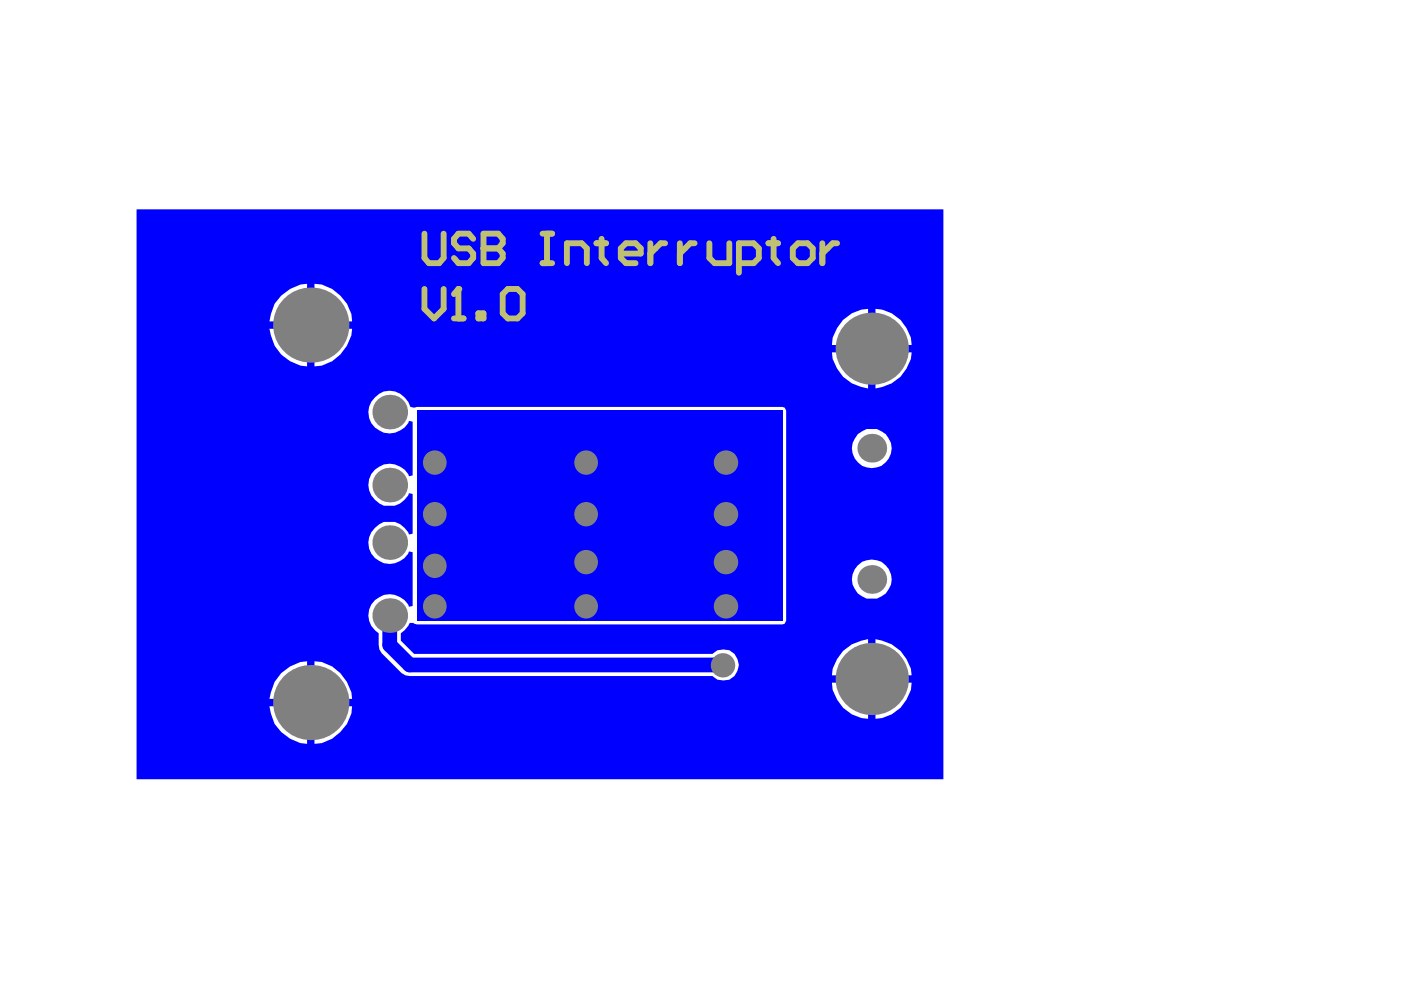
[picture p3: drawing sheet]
<svg xmlns="http://www.w3.org/2000/svg" width="297mm" height="210mm" viewBox="0 0 297 210" stroke-linecap="round" stroke-linejoin="round" font-family="sans-serif">
<path d="M29 44.4v120.8h171v-120.8zM59.6 62.7l1.9-1.4 2.2-1 1.4-.1v7.9h-8l.3-1.5 .8-2.2zM66.7 60.2a8.6 8.6 0 0 1 8 7.9h-8zM178.7 67.8l1.9-1.4 2-.8 1.5-.1v7.6h-7.7l.1-1.5 1-2zM185.6 65.5a8 8 0 0 1 7.7 7.6h-7.7zM57.1 69.7h8v8a8.6 8.6 0 0 1-8-8zM66.7 69.7h8a8.6 8.6 0 0 1-8 8zM176.4 74.7h7.7v7.7a8.4 8.4 0 0 1-7.7-7.7zM185.6 74.7h7.7a8.4 8.4 0 0 1-7.7 7.7zM79.5 84.2a4.4 4.4 0 0 1 7.5 2.1l.8 .1 .6-.1h77.5l.5 .1 .3 .7v44.5l-.3 .6-.5 .2h-77.5l-.8-.3h-.7l-1.1 1.5-.8 .7v1.5l2.8 2.8h63.2a3.3 3.3 0 0 1 4.7 0 3.3 3.3 0 0 1 0 4.7 3.4 3.4 0 0 1-4.7 0h-64.1l-1-.1-.8-.5-4.2-4.2-.5-.8-.1-.9v-2.5a4.5 4.5 0 0 1-.6-7.2 4.5 4.5 0 0 1 7 1.5l.8-.1v-11.4l-.8-.2a4.5 4.5 0 0 1-6.4 2.1 4.5 4.5 0 0 1-1.3-6.7 4.5 4.5 0 0 1 6.8-.4l.7 1 .2 .4 .8-.1v-8.5l-.8-.1a4.8 4.8 0 0 1-3 2.6h-2.3a4.6 4.6 0 0 1-1.9-7.6 4.5 4.5 0 0 1 7.2 1.4l.8-.2v-11.4l-.8-.2a4.5 4.5 0 0 1-6.6 1.9 4.5 4.5 0 0 1-.6-6.9zM181.9 92.1l.9-.7a4.2 4.2 0 0 1 5.9 2 4.2 4.2 0 0 1-2.5 5.7 4.2 4.2 0 0 1-5.4-3 4.2 4.2 0 0 1 1.1-4zM180.7 122.8a4.2 4.2 0 0 1 8.3 0 4.2 4.2 0 0 1-8.3 0zM178.7 138l1.9-1.4 2-.8 1.5-.3v7.7h-7.7l.1-1.4 1-2.1zM185.6 135.5a8.4 8.4 0 0 1 7.7 7.7h-7.7zM59.6 142.7l1.9-1.4 2.2-.9 1.4-.2v8h-8l.3-1.4 .8-2.2zM66.7 140.2a8.6 8.6 0 0 1 8 8h-8zM176.4 144.7h7.7v7.7a8 8 0 0 1-7.7-7.7zM185.6 144.7h7.7a8 8 0 0 1-7.7 7.7zM57.1 149.7h8v8a8.6 8.6 0 0 1-8-8zM66.7 149.7h8a8.6 8.6 0 0 1-8 8z" fill="#00f"/>
<path d="M82.6 130.5v6.3l4.3 4.2h66.5" fill="none" stroke="#00f" stroke-width="3.1"/>
<path d="M88.4 87.1h77.5v44.5h-77.5z" fill-rule="evenodd" fill="#00f"/>
<g fill="#808080">
<circle cx="92.1" cy="128.6" r="2.54"/>
<circle cx="153.3" cy="141.1" r="2.58"/>
<circle cx="153.9" cy="98.1" r="2.58"/>
<circle cx="92.1" cy="109" r="2.54"/>
<circle cx="92.1" cy="120" r="2.54"/>
<circle cx="92.1" cy="98.1" r="2.54"/>
<circle cx="153.9" cy="109" r="2.58"/>
<circle cx="124.2" cy="109" r="2.54"/>
<circle cx="124.2" cy="98.1" r="2.54"/>
<circle cx="153.9" cy="128.6" r="2.58"/>
<circle cx="124.2" cy="128.6" r="2.54"/>
<circle cx="124.2" cy="119.2" r="2.54"/>
<circle cx="153.9" cy="119.2" r="2.58"/>
<circle cx="82.6" cy="130.5" r="3.7"/>
<circle cx="82.6" cy="115" r="3.7"/>
<circle cx="82.6" cy="102.8" r="3.7"/>
<circle cx="65.9" cy="149" r="8"/>
<circle cx="82.6" cy="87.4" r="3.7"/>
<circle cx="65.9" cy="68.9" r="8"/>
<circle cx="184.8" cy="144" r="7.7"/>
<circle cx="184.8" cy="95" r="3"/>
<circle cx="184.8" cy="122.9" r="3"/>
<circle cx="184.8" cy="73.9" r="7.7"/>
</g>
<path d="M90 61.3v4.2l2 2 2.1-2v-4.2M96.3 67.5h2M97.2 61.3v6.2" fill="none" stroke="#c0c073" stroke-width="1.3"/>
<circle cx="97.2" cy="61.3" r=".63" fill="#c0c073"/>
<path d="M90 49.5v5.2l.9 1.1h2.2l1-1.1v-5.2M100.3 50.6l-.9-1.1h-2.2l-.9 1.1v1l.9 1.1h2.2l.9 1.1v.9l-.9 1.1h-2.2l-.9-1.1M102.5 49.5v6.3h3.1l1-1.1v-.9l-1-1.1h-3.1M97.2 61.3l-.9 1.1M101.4 66.4h1.1v1.1h-1.1zM106.6 62.4l1.1-1.1h2l1.1 1.1v4l-1.1 1.1h-2l-1.1-1.1z" fill="none" stroke="#c0c073" stroke-width="1.3"/>
<circle cx="102.5" cy="52.7" r=".63" fill="#c0c073"/>
<g fill="none" stroke="#c0c073" stroke-width="1.3">
<path d="M102.5 49.5h3.1l1 1.1v1l-1 1.1h-3.1M115 49.5h2.1M115 55.8h2.1M116 49.5v6.3M120.2 55.8v-4.2h3.1l1.1 1.1v3.1M126.5 51.6h2M127.6 50.6v4.1l.9 1.1M131.6 53.8h4.2v-1.1l-1-1.1h-2.1l-1.1 1.1v2l1.1 1.1h2.1M137.9 51.6v4.2M141 51.6h-.9l-2.2 2.2M144.1 51.6v4.2M147.3 51.6h-1l-2.2 2.2"/>
<path d="M150.4 51.6v3.1l1.1 1.1h3.1v-4.2M156.7 55.8h3.1l1.1-1.1v-2l-1.1-1.1h-3.1v6.2M162.9 51.6h2.1M164 50.6v4.1l1 1.1M168.1 52.7l1.1-1.1h2l1.1 1.1v2l-1.1 1.1h-2l-1.1-1.1zM174.3 51.6v4.2M177.5 51.6h-1l-2.2 2.2"/>
</g>
</svg>
